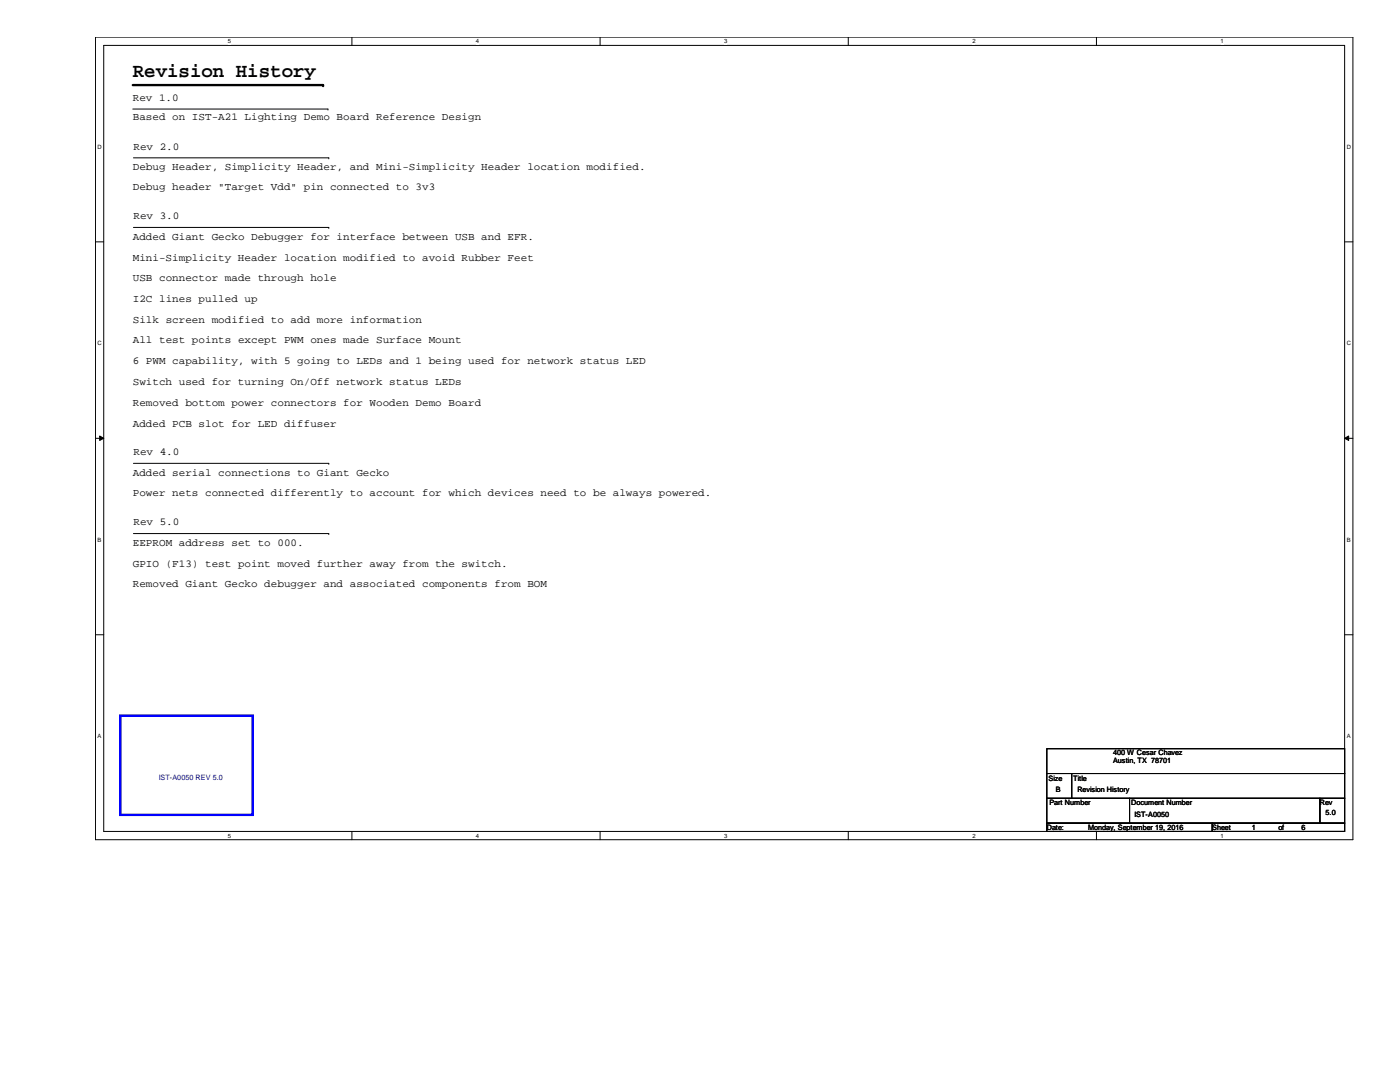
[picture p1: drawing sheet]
<svg xmlns="http://www.w3.org/2000/svg" width="279mm" height="216mm" viewBox="0 0 279 216" stroke-linecap="round" stroke-linejoin="round" font-family="sans-serif">
<defs><g id="words">
<text font-size="3.9" x="26.5" y="15.3">Revision History</text>
<g font-size="2.1">
<text x="26.5" y="20.1">Rev 1.0</text>
<text x="26.5" y="23.9">Based on IST-A21 Lighting Demo Board Reference Design</text>
<text x="26.6" y="29.8">Rev 2.0</text>
<text x="26.5" y="33.8">Debug Header, Simplicity Header, and Mini-Simplicity Header location modified.</text>
<text x="26.5" y="38">Debug header &quot;Target Vdd&quot; pin connected to 3v3</text>
<text x="26.5" y="47.9">Added Giant Gecko Debugger for interface between USB and EFR.</text>
<text x="26.6" y="43.7">Rev 3.0</text>
<text x="26.5" y="52">Mini-Simplicity Header location modified to avoid Rubber Feet</text>
<text x="26.5" y="56.1">USB connector made through hole</text>
<text x="26.5" y="60.2">I2C lines pulled up</text>
<text x="26.5" y="64.4">Silk screen modified to add more information</text>
<text x="26.5" y="68.5">All test points except PWM ones made Surface Mount</text>
<text x="26.5" y="76.7">Switch used for turning On/Off network status LEDs</text>
<text x="26.5" y="72.6">6 PWM capability, with 5 going to LEDs and 1 being used for network status LED</text>
<text x="26.5" y="81">Removed bottom power connectors for Wooden Demo Board</text>
<text x="26.5" y="85.2">Added PCB slot for LED diffuser</text>
<text x="26.5" y="94.9">Added serial connections to Giant Gecko</text>
<text x="26.6" y="90.8">Rev 4.0</text>
<text x="26.5" y="99.1">Power nets connected differently to account for which devices need to be always powered.</text>
<text x="26.6" y="104.8">Rev 5.0</text>
<text x="26.5" y="109">EEPROM address set to 000.</text>
<text x="26.5" y="113.1">GPIO (F13) test point moved further away from the switch.</text>
<text x="26.5" y="117.2">Removed Giant Gecko debugger and associated components from BOM</text>
</g>
<text font-size="1.5" fill="#000080" x="31.7" y="155.7">IST-A0050 REV 5.0</text>
<g font-size="1.5">
<text x="209.3" y="155.9">Size</text>
<text x="214.2" y="155.9">Title</text>
<text x="222.1" y="150.7">400 W Cesar Chavez</text>
<text x="222.1" y="152.3">Austin, TX 78701</text>
<text x="209.4" y="160.7">Part Number</text>
<text x="210.7" y="158">B</text>
<text x="215" y="158">Revision History</text>
<text x="225.8" y="160.7">Document Number</text>
<text x="263.4" y="160.7">Rev</text>
<text x="208.9" y="165.6">Date:</text>
<text x="217.2" y="165.6">Monday, September 19, 2016</text>
<text x="226.4" y="163">IST-A0050</text>
<text x="241.9" y="165.6">Sheet</text>
<text x="249.9" y="165.6">1</text>
<text x="255.1" y="165.6">of</text>
<text x="259.8" y="165.6">6</text>
<text x="264.5" y="162.6">5.0</text>
</g>
<g font-size="1.2">
<text x="45.5" y="8.7">5</text>
<text x="95" y="8.7">4</text>
<text x="144.5" y="8.7">3</text>
<text x="194.1" y="8.7">2</text>
<text x="243.6" y="8.7">1</text>
<text x="19.5" y="29.7">D</text>
<text x="268.8" y="29.7">D</text>
<text x="19.5" y="68.9">C</text>
<text x="268.8" y="68.9">C</text>
<text x="19.5" y="108.1">B</text>
<text x="268.8" y="108.1">B</text>
<text x="19.5" y="147.3">A</text>
<text x="268.8" y="147.3">A</text>
<text x="45.5" y="167.2">5</text>
<text x="95" y="167.2">4</text>
<text x="144.5" y="167.2">3</text>
<text x="194.1" y="167.2">2</text>
<text x="243.6" y="167.2">1</text>
</g>
</g></defs>
<path d="M19.1 7.4h250.9v160.2h-250.9zM20.7 9.1h247.7v156.8h-247.7z" fill="none" stroke="#000" stroke-width=".2"/>
<g fill="#fff">
<path d="M45.5 7.6h.6v1.3h-.6z"/>
<path d="M45.5 166.1h.6v1.3h-.6z"/>
</g>
<path d="M70.2 7.4v1.7M70.2 165.9v1.7" fill="none" stroke="#000" stroke-width=".2"/>
<g fill="#fff">
<path d="M95 7.6h.6v1.3h-.6z"/>
<path d="M95 166.1h.6v1.3h-.6z"/>
</g>
<path d="M119.8 7.4v1.7M119.8 165.9v1.7" fill="none" stroke="#000" stroke-width=".2"/>
<g fill="#fff">
<path d="M144.5 7.6h.6v1.3h-.6z"/>
<path d="M144.5 166.1h.6v1.3h-.6z"/>
</g>
<path d="M169.3 7.4v1.7M169.3 165.9v1.7" fill="none" stroke="#000" stroke-width=".2"/>
<g fill="#fff">
<path d="M194.1 7.6h.5v1.3h-.5z"/>
<path d="M194.1 166.1h.5v1.3h-.5z"/>
</g>
<path d="M218.8 7.4v1.7M218.8 165.9v1.7" fill="none" stroke="#000" stroke-width=".2"/>
<g fill="#fff">
<path d="M243.6 7.6h.6v1.3h-.6z"/>
<path d="M243.6 166.1h.6v1.3h-.6z"/>
<path d="M19.5 28.7h.8v1.3h-.8z"/>
<path d="M268.8 28.7h.8v1.3h-.8z"/>
<path d="M19.5 67.9h.8v1.3h-.8z"/>
<path d="M268.8 67.9h.8v1.3h-.8z"/>
</g>
<path d="M19.1 48.3h1.6M268.4 48.3h1.6" fill="none" stroke="#000" stroke-width=".2"/>
<g fill="#fff">
<path d="M19.5 107.1h.7v1.3h-.7z"/>
<path d="M268.8 107.1h.7v1.3h-.7z"/>
</g>
<path d="M19.1 87.5h1.6M19.9 87l.8 .5-.8 .4zM268.4 87.5l.8-.5v.9zM268.4 87.5h1.6" fill="none" stroke="#000" stroke-width=".2"/>
<path d="M19.9 87l.8 .5-.8 .4zM268.4 87.5l.8-.5v.9z" fill="#000"/>
<g fill="#fff">
<path d="M19.5 146.3h.7v1.3h-.7z"/>
<path d="M268.8 146.3h.7v1.3h-.7z"/>
</g>
<g fill="none" stroke="#000" stroke-width=".2">
<path d="M26.5 21.8h38.9M26.6 31.5h39M65.4 21.8h.1M65.6 31.5h.1M26.6 45.4h39M65.6 45.4h.1M26.6 92.5h39M65.6 92.5h.1M26.6 106.5h39M65.6 106.5h.1M19.1 126.7h1.6M268.4 126.7h1.6"/>
<path d="M208.9 149.4h59.5v4.9h-59.5zM208.9 154.3h5v5h-5zM208.9 159.3h16.5v5h-16.5zM213.9 154.3h54.5v5h-54.5zM225.4 159.3h38v5h-38zM263.4 159.3h5v5h-5zM208.9 164.3h33v1.6h-33zM241.9 164.3h26.5v1.6h-26.5z"/>
</g>
<path d="M26.5 17h38" fill="none" stroke="#000" stroke-width=".47"/>
<circle cx="64.5" cy="17" r=".23" fill="#000"/>
<path d="M24 142.8h26.4v19.8h-26.4z" fill="none" stroke="#00f" stroke-width=".47"/>
<use href="#words"/>
</svg>
